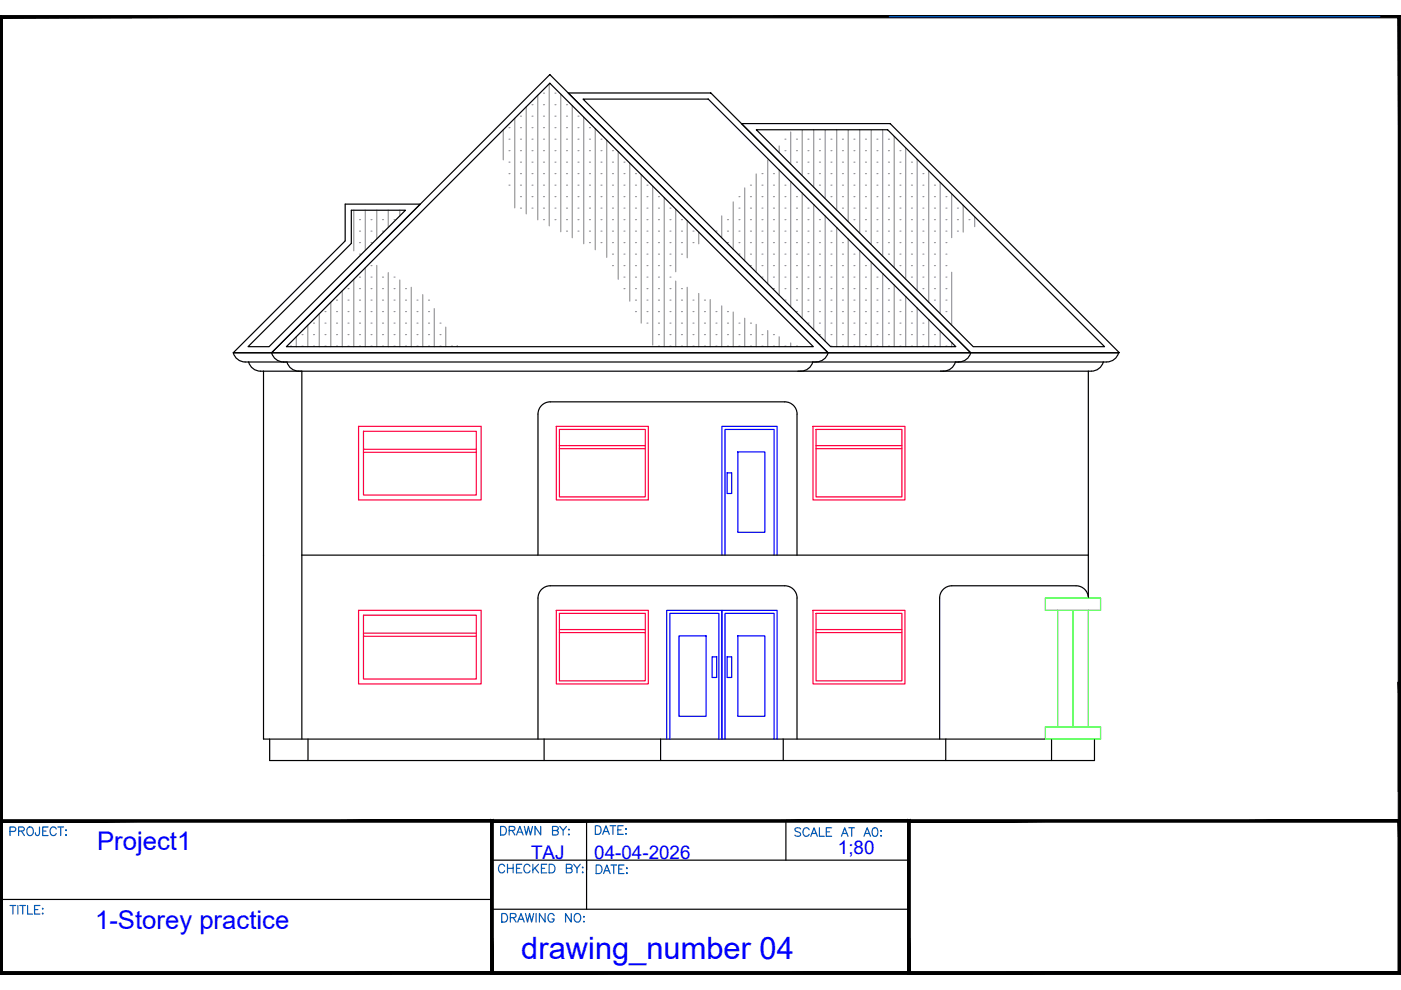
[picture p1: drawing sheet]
<svg xmlns="http://www.w3.org/2000/svg" width="297mm" height="210mm" viewBox="0 0 297 210" stroke-linecap="round" stroke-linejoin="round" font-family="sans-serif">
<defs><g id="words">
<text font-size="6.5" fill="#00f" x="110.5" y="203.3">drawing_number 04</text>
<g font-size="5.4" fill="#00f">
<text x="20.6" y="180.3">Project1</text>
<text x="20.2" y="196.9">1-Storey practice</text>
</g>
<g font-size="4.9" fill="#005cb8">
<text x="104.8" y="178.2">DRAWN BY:</text>
<text x="124.9" y="178.2">DATE:</text>
<text x="104.4" y="186.3">CHECKED BY:</text>
<text x="105.1" y="196.8">DRAWING NO:</text>
</g>
<g font-size="4" fill="#00f">
<text x="112.6" y="182">TAJ</text>
<text x="126" y="182">04-04-2026</text>
<text x="177.6" y="181.2">1;80</text>
</g>
</g></defs>
<!-- layer: Window -->
<g fill="none" stroke="#ff003f" stroke-width=".25">
<path d="M76 90.4h26v15.6h-26zM77.1 91.4h23.9v13.6h-23.9zM77.1 95.3h23.9M77.1 95.9h23.9M118 90.4h19.5v15.6h-19.5zM118.6 91.1h18.2v14.3h-18.2zM118.6 94.5h18.2M118.6 95.1h18.2M172.4 90.4h19.5v15.6h-19.5zM173 91.1h18.2v14.3h-18.2zM173 94.5h18.2M173 95.1h18.2"/>
<path d="M76 129.4h26v15.6h-26zM77.1 130.4h23.9v13.6h-23.9zM77.1 134.3h23.9M77.1 134.9h23.9M118 129.4h19.5v15.6h-19.5zM118.6 130.1h18.2v14.2h-18.2zM118.6 133.5h18.2M118.6 134.1h18.2M172.4 129.4h19.5v15.6h-19.5zM173 130.1h18.2v14.2h-18.2zM173 133.5h18.2M173 134.1h18.2"/>
</g>
<!-- layer: 0 -->
<g fill="none" stroke="#000" stroke-width=".25">
<path d="M120.5 19.7h30.2l55.1 55.1h-30.2zM123.6 21h26.6l52.5 52.5h-26.6zM157.2 26.2h31.5l48.6 48.6h-31.5zM160.3 27.5h27.9l46 46h-27.9zM73.2 43.3h15.9l-31.5 31.5h-8.1l23.7-23.7zM74.5 44.6h11.5l-29 28.9h-4.4l21.9-21.9zM49.5 74.8h187.7a2.62 2.62 0 0 1-2.6 2l-182.6-.1a2.6 2.6 0 0 1-2.5-1.9zM52.7 76.7a2.6 2.6 0 0 0 2.5 2h176.2a2.62 2.62 0 0 0 2.5-2M55.9 78.7v78h165.7M57.6 74.8l59-59 59 59zM57.6 74.8a2.6 2.6 0 0 0 2.5 1.9M60.7 73.5l55.9-55.9 55.8 55.9z"/>
<path d="M60.8 76.7a2.6 2.6 0 0 0 2.6 2M64 78.7v78M172.3 76.7a2.6 2.6 0 0 1-2.5 2M175.6 74.8a2.6 2.6 0 0 1-2.5 1.9M202.6 76.7a2.6 2.6 0 0 1-2.6 2M205.8 74.8a2.6 2.6 0 0 1-2.5 1.9M230.7 78.7v48.1a2.6 2.6 0 0 0-2.5-2.6h-26.4M114.1 87.8v29.9M114.1 87.8a2.6 2.6 0 0 1 2.6-2.6h49.7a2.6 2.6 0 0 1 2.6 2.6M169 87.8v29.9M64 117.7h166.7M201.8 124.2a2.6 2.6 0 0 0-2.6 2.6v29.9"/>
<path d="M57.2 156.7v4.6h174.9v-4.6M65.3 156.7v4.6M114.1 156.7v-29.9a2.6 2.6 0 0 1 2.6-2.6h49.7a2.6 2.6 0 0 1 2.6 2.6v29.9M115.4 156.7v4.6M140.1 156.7v4.6M166.1 156.7v4.6M200.5 156.7v4.6M222.9 156.7v4.6"/>
</g>
<!-- layer: Column -->
<path d="M221.6 126.8h11.7v2.6h-11.7zM224.2 129.4v24.7M227.5 129.4v24.7M230.7 129.4v24.7M221.6 154.1h11.7v2.6h-11.7z" fill="none" stroke="#0f0" stroke-width=".25"/>
<!-- layer: Hatch -->
<g fill="none" stroke="#989898" stroke-width=".25">
<path d="M115.2 19.8h.1M116.4 17.8v30.1M117.7 19.8h.1M118.9 20v29.1M106.7 27.5v6.4M107.9 27.1h.1M107.9 29.5h.1M107.9 31.9h.1M107.9 34.4h.1M107.9 36.8h.1M107.9 39.3h.1M109.1 25.1v19"/>
<path d="M110.4 24.6h.1M110.4 27.1h.1M110.4 29.5h.1M110.4 31.9h.1M110.4 34.4h.1M110.4 36.8h.1M110.4 39.3h.1M111.6 22.7v22.6M112.8 22.2h.1M112.8 24.6h.1M112.8 27.1h.1M112.8 29.5h.1"/>
<path d="M112.8 31.9h.1M112.8 34.4h.1M112.8 36.8h.1M112.8 39.3h.1M114 20.2v26.4M115.2 22.2h.1M115.2 24.6h.1M115.2 27.1h.1M115.2 29.5h.1M115.2 31.9h.1M115.2 34.4h.1M115.2 36.8h.1"/>
<path d="M115.2 39.3h.1M117.7 22.2h.1M117.7 24.6h.1M117.7 27.1h.1M117.7 29.5h.1M117.7 31.9h.1M117.7 34.4h.1M117.7 36.8h.1M117.7 39.3h.1M120.1 22.2h.1M120.1 24.6h.1M120.1 27.1h.1"/>
<path d="M120.1 29.5h.1M120.1 31.9h.1M120.1 34.4h.1M120.1 36.8h.1M120.1 39.3h.1M121.3 22.4v28M122.5 24.6h.1M122.5 27.1h.1M122.5 29.5h.1M122.5 31.9h.1M122.5 34.4h.1M122.5 36.8h.1"/>
<path d="M122.5 39.3h.1M123.8 24.8v26.9M125 27.1h.1M125 29.5h.1M125 31.9h.1M125 34.4h.1M125 36.8h.1M125 39.3h.1M126.2 27.3v25.7M127.4 29.5h.1M127.4 31.9h.1M127.4 34.4h.1"/>
<path d="M127.4 36.8h.1M127.4 39.3h.1M128.6 29.7v24.9M129.9 31.9h.1M129.9 34.4h.1M129.9 36.8h.1M129.9 39.3h.1M131.1 32.1v27.1M132.3 34.4h.1M132.3 36.8h.1M132.3 39.3h.1M133.5 34.6v29.3"/>
<path d="M134.7 36.8h.1M134.7 39.3h.1M136 37v31.5M137.2 39.3h.1M138.4 39.5v33.7M157.9 39.8v15.5M159.1 39.3h.1M160.3 36.9v20.8M161.6 36.8h.1M161.6 39.3h.1M162.8 33.9v26.3M164 36.8h.1"/>
<path d="M164 39.3h.1M165.2 30.9v1.5M165.2 36.1v26.5M166.4 39.3h.1M166.4 29.5h.1M166.4 31.9h.1M167.6 28v6.8M167.6 38.5v26.5M168.9 29.5h.1M168.9 31.9h.1M168.9 34.4h.1M170.1 27.5v9.7"/>
<path d="M171.3 29.5h.1M171.3 31.9h.1M171.3 34.4h.1M171.3 36.8h.1M172.5 27.5v12.2M173.7 29.5h.1M173.7 31.9h.1M173.7 34.4h.1M173.7 36.8h.1M173.7 39.3h.1M175 27.5v14.6M176.2 29.5h.1"/>
<path d="M176.2 31.9h.1M176.2 34.4h.1M176.2 36.8h.1M176.2 39.3h.1M177.4 27.5v17.1M178.6 29.5h.1M178.6 31.9h.1M178.6 34.4h.1M178.6 36.8h.1M178.6 39.3h.1M179.8 27.5v19.5M181 29.5h.1"/>
<path d="M181 31.9h.1M181 34.4h.1M181 36.8h.1M181 39.3h.1M182.3 27.5v21.9M183.5 29.5h.1M183.5 31.9h.1M183.5 34.4h.1M183.5 36.8h.1M183.5 39.3h.1M184.7 27.5v24.4M185.9 29.5h.1"/>
<path d="M185.9 31.9h.1M185.9 34.4h.1M185.9 36.8h.1M185.9 39.3h.1M187.1 27.5v26.8M188.4 29.5h.1M188.4 31.9h.1M188.4 34.4h.1M188.4 36.8h.1M188.4 39.3h.1M189.6 28.9v27.9M190.8 31.9h.1"/>
<path d="M190.8 34.4h.1M190.8 36.8h.1M190.8 39.3h.1M192 31.3v27.9M193.2 34.4h.1M193.2 36.8h.1M193.2 39.3h.1M194.5 33.8v27.8M195.7 36.8h.1M195.7 39.3h.1M196.9 36.2v27.9M198.1 39.3h.1"/>
<path d="M199.3 38.7v27.8M75 44.6v8.6M75 59.2v14.3M76.2 58.8h.1M76.2 53.9h.1M76.2 51.4h.1M76.2 49h.1M76.2 46.6h.1M77.4 44.6v8.5M77.4 56.8v16.7M78.7 58.8h.1M78.7 46.6h.1"/>
<path d="M78.7 49h.1M78.7 51.4h.1M78.7 56.3h.1M79.9 44.6v6.1M79.9 56.3v17.2M81.1 46.6h.1M81.1 49h.1M81.1 58.8h.1M82.3 44.6v3.6M82.3 57.8v15.7M83.5 46.6h.1M83.5 58.8h.1"/>
<path d="M84.8 44.6v1.2M84.8 59.4v14.1M110.4 41.7h.1M110.4 44.1h.1M112.8 41.7h.1M112.8 44.1h.1M115.2 41.7h.1M115.2 44.1h.1M115.2 46.6h.1M117.7 41.7h.1M117.7 44.1h.1M117.7 46.6h.1"/>
<path d="M120.1 41.7h.1M120.1 44.1h.1M120.1 46.6h.1M120.1 49h.1M122.5 41.7h.1M122.5 44.1h.1M122.5 46.6h.1M122.5 49h.1M125 41.7h.1M125 44.1h.1M125 46.6h.1M125 49h.1"/>
<path d="M125 51.4h.1M127.4 41.7h.1M127.4 44.1h.1M127.4 46.6h.1M127.4 49h.1M127.4 51.4h.1M129.9 41.7h.1M129.9 44.1h.1M129.9 46.6h.1M129.9 49h.1M129.9 51.4h.1M129.9 53.9h.1"/>
<path d="M129.9 56.3h.1M132.3 41.7h.1M132.3 44.1h.1M132.3 46.6h.1M132.3 49h.1M132.3 51.4h.1M132.3 53.9h.1M132.3 56.3h.1M132.3 58.8h.1M134.7 41.7h.1M134.7 44.1h.1M134.7 46.6h.1"/>
<path d="M134.7 49h.1M134.7 51.4h.1M134.7 53.9h.1M134.7 56.3h.1M134.7 58.8h.1M137.2 41.7h.1M137.2 44.1h.1M137.2 46.6h.1M137.2 49h.1M137.2 51.4h.1M137.2 53.9h.1M137.2 56.3h.1"/>
<path d="M137.2 58.8h.1M139.6 41.7h.1M139.6 44.1h.1M139.6 46.6h.1M139.6 49h.1M139.6 51.4h.1M139.6 53.9h.1M139.6 56.3h.1M139.6 58.8h.1M140.8 41.9v31.6M142 44.1h.1M142 46.6h.1"/>
<path d="M142 49h.1M142 51.4h.1M142 53.9h.1M142 56.3h.1M142 58.8h.1M143.3 44.3v13.3M143.3 59.6v13.9M144.5 46.6h.1M144.5 49h.1M144.5 51.4h.1M144.5 53.9h.1M145.7 46.8v7.9"/>
<path d="M146.9 49h.1M146.9 51.4h.1M148.1 49.2v2.5M151.8 49h.1M153 45.8v4.6M154.2 46.6h.1M154.2 49h.1M154.2 51.4h.1M155.5 42.8v10M156.7 41.7h.1M156.7 44.1h.1M156.7 46.6h.1"/>
<path d="M156.7 49h.1M156.7 51.4h.1M156.7 53.9h.1M159.1 41.7h.1M159.1 44.1h.1M159.1 46.6h.1M159.1 49h.1M159.1 51.4h.1M159.1 53.9h.1M159.1 56.3h.1M161.6 41.7h.1M161.6 44.1h.1"/>
<path d="M161.6 46.6h.1M161.6 49h.1M161.6 51.4h.1M161.6 53.9h.1M161.6 56.3h.1M161.6 58.8h.1M164 41.7h.1M164 44.1h.1M164 46.6h.1M164 49h.1M164 51.4h.1M164 53.9h.1"/>
<path d="M164 56.3h.1M164 58.8h.1M166.4 41.7h.1M166.4 44.1h.1M166.4 46.6h.1M166.4 49h.1M166.4 51.4h.1M166.4 53.9h.1M166.4 56.3h.1M166.4 58.8h.1M168.9 41.7h.1M168.9 44.1h.1"/>
<path d="M168.9 46.6h.1M168.9 49h.1M168.9 51.4h.1M168.9 53.9h.1M168.9 56.3h.1M168.9 58.8h.1M170.1 40.9v26.6M171.3 44.1h.1M171.3 46.6h.1M171.3 49h.1M171.3 51.4h.1M171.3 53.9h.1"/>
<path d="M171.3 56.3h.1M171.3 58.8h.1M172.5 43.4v26.5M173.7 46.6h.1M173.7 49h.1M173.7 51.4h.1M173.7 53.9h.1M173.7 56.3h.1M173.7 58.8h.1M175 45.8v26.6M176.2 41.7h.1M176.2 49h.1"/>
<path d="M176.2 51.4h.1M176.2 53.9h.1M176.2 56.3h.1M176.2 58.8h.1M177.4 48.2v25.3M178.6 41.7h.1M178.6 44.1h.1M178.6 51.4h.1M178.6 53.9h.1M178.6 56.3h.1M178.6 58.8h.1M179.8 50.7v22.8"/>
<path d="M181 41.7h.1M181 44.1h.1M181 46.6h.1M181 53.9h.1M181 56.3h.1M181 58.8h.1M182.3 53.1v20.4M183.5 41.7h.1M183.5 44.1h.1M183.5 46.6h.1M183.5 49h.1M183.5 56.3h.1"/>
<path d="M183.5 58.8h.1M184.7 55.6v17.9M185.9 41.7h.1M185.9 44.1h.1M185.9 46.6h.1M185.9 49h.1M185.9 51.4h.1M185.9 58.8h.1M187.1 58v15.5M188.4 41.7h.1M188.4 44.1h.1M188.4 46.6h.1"/>
<path d="M188.4 49h.1M188.4 51.4h.1M188.4 53.9h.1M190.8 41.7h.1M190.8 44.1h.1M190.8 46.6h.1M190.8 49h.1M190.8 51.4h.1M190.8 53.9h.1M190.8 56.3h.1M193.2 41.7h.1M193.2 44.1h.1"/>
<path d="M193.2 46.6h.1M193.2 49h.1M193.2 51.4h.1M193.2 53.9h.1M193.2 56.3h.1M193.2 58.8h.1M195.7 41.7h.1M195.7 44.1h.1M195.7 46.6h.1M195.7 49h.1M195.7 51.4h.1M195.7 53.9h.1"/>
<path d="M195.7 56.3h.1M195.7 58.8h.1M198.1 41.7h.1M198.1 44.1h.1M198.1 46.6h.1M198.1 49h.1M198.1 51.4h.1M198.1 53.9h.1M198.1 56.3h.1M198.1 58.8h.1M200.6 41.7h.1M200.6 44.1h.1"/>
<path d="M200.6 46.6h.1M200.6 49h.1M200.6 51.4h.1M200.6 53.9h.1M200.6 56.3h.1M200.6 58.8h.1M201.8 41.1v9.3M201.8 57.7v11.2M203 44.1h.1M203 46.6h.1M203 49h.1M204.2 43.5v5.7"/>
<path d="M205.4 46.6h.1M206.7 46v2.1M61.6 73.4h.1M62.8 71.4v2.1M64 73.4h.1M64 70.9h.1M65.3 69v4.5M66.5 73.4h.1M66.5 70.9h.1M66.5 68.5h.1M67.7 66.5v7M68.9 73.4h.1"/>
<path d="M68.9 70.9h.1M68.9 68.5h.1M68.9 66.1h.1M70.1 64.1v9.4M71.4 73.4h.1M71.4 70.9h.1M71.4 68.5h.1M71.4 66.1h.1M71.4 63.6h.1M72.6 61.7v11.8M73.8 73.4h.1M73.8 70.9h.1"/>
<path d="M73.8 68.5h.1M73.8 66.1h.1M73.8 63.6h.1M73.8 61.2h.1M76.2 73.4h.1M76.2 70.9h.1M76.2 68.5h.1M76.2 66.1h.1M76.2 63.6h.1M76.2 61.2h.1M78.7 73.4h.1M78.7 70.9h.1"/>
<path d="M78.7 68.5h.1M78.7 66.1h.1M78.7 63.6h.1M78.7 61.2h.1M81.1 61.2h.1M81.1 63.6h.1M81.1 66.1h.1M81.1 68.5h.1M81.1 70.9h.1M81.1 73.4h.1M83.5 61.2h.1M83.5 63.6h.1"/>
<path d="M83.5 66.1h.1M83.5 68.5h.1M83.5 70.9h.1M83.5 73.4h.1M86 61.2h.1M86 63.6h.1M86 66.1h.1M86 68.5h.1M86 70.9h.1M86 73.4h.1M87.2 60.9v12.6M88.4 63.6h.1"/>
<path d="M88.4 66.1h.1M88.4 68.5h.1M88.4 70.9h.1M88.4 73.4h.1M89.6 62.5v11M90.9 63.6h.1M90.9 66.1h.1M90.9 68.5h.1M90.9 70.9h.1M90.9 73.4h.1M92.1 65.4v8.1M93.3 68.5h.1"/>
<path d="M93.3 70.9h.1M93.3 73.4h.1M94.5 69.4v4.1M95.7 73.4h.1M96.9 73.3v.2M132.3 61.2h.1M134.7 61.2h.1M134.7 63.6h.1M134.7 66.1h.1M137.2 61.2h.1M137.2 63.6h.1M137.2 66.1h.1"/>
<path d="M137.2 68.5h.1M139.6 61.2h.1M139.6 63.6h.1M139.6 66.1h.1M139.6 68.5h.1M139.6 70.9h.1M139.6 73.4h.1M142 61.2h.1M142 63.6h.1M142 66.1h.1M142 68.5h.1M142 70.9h.1"/>
<path d="M142 73.4h.1M144.5 61.2h.1M144.5 63.6h.1M144.5 66.1h.1M144.5 68.5h.1M144.5 70.9h.1M144.5 73.4h.1M145.7 60.9v12.6M146.9 63.6h.1M146.9 66.1h.1M146.9 68.5h.1M146.9 70.9h.1"/>
<path d="M146.9 73.4h.1M148.1 62.2v11.3M149.4 63.6h.1M149.4 66.1h.1M149.4 68.5h.1M149.4 70.9h.1M149.4 73.4h.1M150.6 63.5v10M151.8 66.1h.1M151.8 68.5h.1M151.8 70.9h.1M151.8 73.4h.1"/>
<path d="M153 64.8v8.7M154.2 66.1h.1M154.2 68.5h.1M154.2 70.9h.1M154.2 73.4h.1M155.5 66.2v7.3M156.7 68.5h.1M156.7 70.9h.1M156.7 73.4h.1M157.9 67.5v6M159.1 68.5h.1M159.1 70.9h.1"/>
<path d="M159.1 73.4h.1M160.3 68.8v4.7M161.6 70.9h.1M161.6 73.4h.1M162.8 70.1v3.4M164 61.2h.1M164 70.9h.1M164 73.4h.1M165.2 71.4v2.1M166.4 61.2h.1M166.4 63.6h.1M166.4 73.4h.1"/>
<path d="M167.6 72.7v.8M168.9 61.2h.1M168.9 63.6h.1M168.9 66.1h.1M168.9 73.4h.1M171.3 61.2h.1M171.3 63.6h.1M171.3 66.1h.1M171.3 68.5h.1M173.7 61.2h.1M173.7 63.6h.1M173.7 66.1h.1"/>
<path d="M173.7 68.5h.1M173.7 70.9h.1M176.2 61.2h.1M176.2 63.6h.1M176.2 66.1h.1M176.2 68.5h.1M176.2 70.9h.1M176.2 73.4h.1M178.6 61.2h.1M178.6 63.6h.1M178.6 66.1h.1M178.6 68.5h.1"/>
<path d="M178.6 70.9h.1M178.6 73.4h.1M181 61.2h.1M181 63.6h.1M181 66.1h.1M181 68.5h.1M181 70.9h.1M181 73.4h.1M183.5 61.2h.1M183.5 63.6h.1M183.5 66.1h.1M183.5 68.5h.1"/>
<path d="M183.5 70.9h.1M183.5 73.4h.1M185.9 61.2h.1M185.9 63.6h.1M185.9 66.1h.1M185.9 68.5h.1M185.9 70.9h.1M185.9 73.4h.1M188.4 61.2h.1M188.4 63.6h.1M188.4 66.1h.1M188.4 68.5h.1"/>
<path d="M188.4 70.9h.1M188.4 73.4h.1M189.6 60.4v13.1M190.8 63.6h.1M190.8 66.1h.1M190.8 68.5h.1M190.8 70.9h.1M190.8 73.4h.1M192 62.9v10.6M193.2 66.1h.1M193.2 68.5h.1M193.2 70.9h.1"/>
<path d="M193.2 73.4h.1M194.5 65.3v8.2M195.7 61.2h.1M195.7 68.5h.1M195.7 70.9h.1M195.7 73.4h.1M196.9 67.7v5.8M198.1 61.2h.1M198.1 63.6h.1M198.1 70.9h.1M198.1 73.4h.1M199.3 70.2v3.3"/>
<path d="M200.6 63.6h.1M200.6 66.1h.1M200.6 73.4h.1M200.6 61.2h.1M201.8 72.6v.9"/>
</g>
<!-- layer: Door -->
<path d="M156.4 95.8h5.8v17.1h-5.8zM153.1 117.7v-27.3h11.7v27.3M153.7 117.7v-26.6h10.4v26.6M154.2 100.2h.9v4.4h-.9zM144 134.8h5.7v17.1h-5.7zM151 139.2h1v4.4h-1zM154.2 139.2h.9v4.4h-.9zM156.4 134.8h5.8v17.1h-5.8zM141.4 156.7v-27.3h11.7v27.3v-27.3h11.7v27.3M142 156.7v-26.6h10.4v26.6M153.7 156.7v-26.6h10.4v26.6" fill="none" stroke="#00f" stroke-width=".25"/>
<!-- layer: 0 -->
<path d="M.3 3.5h296.4v170.6h-296.4z" fill="none" stroke="#000" stroke-width=".21"/>
<!-- layer: YS-TITLEBLOCK-BORDERS -->
<g fill="#000" stroke="#000" stroke-width=".21">
<path d="M0 3.3l.5 .5 296.5-.5zM.5 3.8l296.5-.5-.6 .5zM297 3.3l-.6 .5 .6 202.8zM296.4 3.8l.6 202.8-.6-.6zM0 206.6h297l-.6-.6zM0 206.6l.5-.6h295.9zM0 3.3v203.3l.5-.6zM0 3.3l.5 .5v202.2z"/>
<path d="M192.4 173.8l.6 .5 104-.5zM193 174.3l104-.5-.6 .5zM297 173.8l-.6 .5 .6 32.3zM296.4 174.3l.6 32.3-.6-.6zM192.4 206.6h104.6l-.6-.6zM192.4 206.6l.6-.6h103.4zM192.4 173.8v32.8l.6-.6zM192.4 173.8l.6 .5v31.7z"/>
<path d="M296.4 144.6v23.2h.6zM296.4 144.6h.6v23.2z"/>
<path d="M104 174.3v32h.5zM104 174.3l.5-.5v32.5zM.5 174.3h103.5l.5-.5zM0 173.8h104.5l-104 .5zM0 173.8l.5 32.2v-31.7zM0 173.8l.5 32.2-.5 .6zM.5 206l-.5 .6 104.3-.6zM0 206.6l104.3-.6v.6z"/>
<path d="M192.4 174.3v32h.6zM192.4 174.3l.6-.5v32.5zM104.5 174.3h87.9l.6-.5zM104 173.8h89l-88.5 .5zM104 173.8l.5 32.2v-31.7zM104 173.8l.5 32.2-.5 .6zM104 206.6l88.7-.6h-88.2zM104 206.6l88.7-.6v.6z"/>
</g>
<path d="M124.4 174.1v18.7M166.6 174.1v8.3M192.7 174.1h104M.3 190.7h104M104.3 192.8h88.4M104.3 182.4h88.4" fill="none" stroke="#000" stroke-width=".25"/>
<!-- layer: YS-TITLEBLOCK-TEXT-NONEDITABLE -->
<g fill="none" stroke="#005cb8" stroke-width=".25">
<path d="M2.1 176.3h.8a.48 .48 0 0 0 .5-.5 .48 .48 0 0 0-.5-.5h-.8v1.9M3.9 176.2l1.1-.1 .2-.4-.5-.4h-.8v1.9M4.6 176.2l.6 1M6 175.4a.91 .91 0 0 1 1.1 .6 .91 .91 0 0 1-.5 1.2 .95 .95 0 0 1-.9-.7 .95 .95 0 0 1 .3-1.1zM8.4 175.3l-.1 1.7-.3 .2-.3-.1-.2-.5M9.1 176.2h.7M10.2 175.3h-1.1v1.9h1.1M11.9 175.8a.66 .66 0 0 0-.7-.5 .66 .66 0 0 0-.6 .7v.5a.66 .66 0 0 0 .6 .7 .66 .66 0 0 0 .7-.5M12.3 175.3h1.2M12.9 175.3v1.9M13.9 177.1h.2zM14 176v.1z"/>
<path d="M169.7 175.8a.68 .68 0 0 0-1.2 .1l.2 .3 .9 .3 .1 .6a.8 .8 0 0 1-1.2 0M171.6 175.9a.67 .67 0 0 0-.8-.4 .67 .67 0 0 0-.5 .7v.4a.67 .67 0 0 0 .5 .7 .67 .67 0 0 0 .8-.4M171.9 177.3l.7-1.8 .7 1.8M172.2 176.7h.8M173.7 175.5v1.8h1.1M175.2 176.4h.7M176.3 175.5h-1.1v1.8h1.1M178.4 177.3l.7-1.8 .7 1.8M178.7 176.7h.8M180 175.5h1.2M180.6 175.5v1.8M183.2 177.3l.7-1.8 .7 1.8"/>
<path d="M183.4 176.7h.9M185.2 175.6a.6 .6 0 0 1 .8 .2 .91 .91 0 0 1-.6 1.5 1.14 1.14 0 0 1-.2-1.7zM186.7 176.2h.2zM186.7 177.2h.2zM2.1 192h1.2M2.7 192v1.8M3.8 192v1.8M4.2 192h1.2M4.8 192v1.8M5.9 192v1.8h1M7.3 192.9h.7M8.5 192h-1.2v1.8h1.2"/>
<path d="M9 192.7h.1zM9 193.7h.1zM126.4 183.4h.6a.97 .97 0 0 1 .6 .9 .97 .97 0 0 1-.6 .9h-.6zM128 185.2l.7-1.8 .7 1.8M128.2 184.6h.9M129.5 183.4h1.2M130.1 183.4v1.8M131.2 184.3h.7M132.3 183.4h-1.1v1.8h1.1M132.8 184.1h.2zM132.8 185.1h.2z"/>
</g>
<!-- layer: YS-TITLEBLOCK-BORDERS -->
<path d="M188.5 3.5h104M104.3 174.1h37.2" fill="none" stroke="#005cb8" stroke-width=".25"/>
<use href="#words"/>
</svg>
